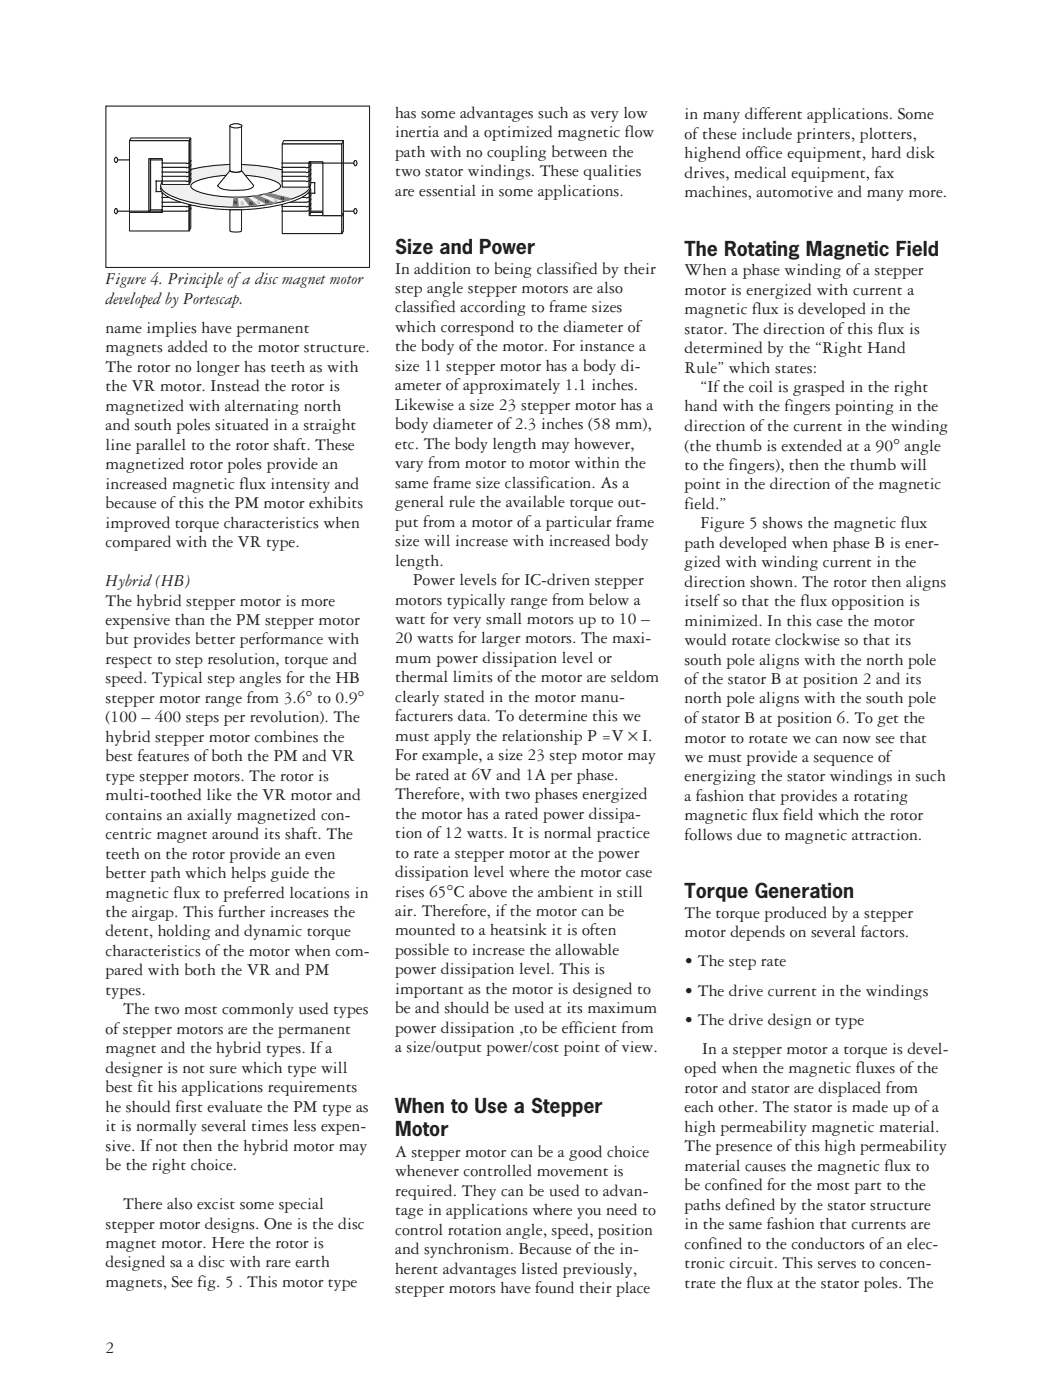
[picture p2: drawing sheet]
<svg xmlns="http://www.w3.org/2000/svg" width="210mm" height="279mm" viewBox="0 0 210 279" stroke-linecap="round" stroke-linejoin="round" font-family="sans-serif">
<defs><g id="words">
<g font-size="3.9" fill="#231f20">
<text x="78.7" y="50.6">Size and Power</text>
<text x="136.3" y="51">The Rotating Magnetic Field</text>
<text x="136.3" y="179">Torque Generation</text>
<text x="78.7" y="221.8">When to Use a Stepper</text>
<text x="78.7" y="226.4">Motor</text>
</g>
<g font-size="3.5" fill="#231f20">
<text x="78.7" y="23.5">has some advantages such as very low</text>
<text x="136.3" y="23.8">in many different applications. Some</text>
<text x="78.7" y="27.4">inertia and a optimized magnetic flow</text>
<text x="136.3" y="27.7">of these include printers, plotters,</text>
<text x="78.7" y="31.3">path with no coupling between the</text>
<text x="78.7" y="35.1">two stator windings. These qualities</text>
<text x="136.3" y="31.6">highend office equipment, hard disk</text>
<text x="136.3" y="35.4">drives, medical equipment, fax</text>
<text x="78.7" y="39">are essential in some applications.</text>
<text x="136.3" y="39.3">machines, automotive and many more.</text>
<text x="21" y="56.6">Figure 4. Principle of a disc magnet motor</text>
<text x="78.7" y="54.5">In addition to being classified by their</text>
<text x="78.7" y="58.4">step angle stepper motors are also</text>
<text x="136.3" y="54.9">When a phase winding of a stepper</text>
<text x="136.3" y="58.7">motor is energized with current a</text>
<text x="21" y="60.5">developed by Portescap.</text>
<text x="78.7" y="62.3">classified according to frame sizes</text>
<text x="136.3" y="62.6">magnetic flux is developed in the</text>
<text x="21" y="66.3">name implies have permanent</text>
<text x="21" y="70.2">magnets added to the motor structure.</text>
<text x="78.7" y="66.2">which correspond to the diameter of</text>
<text x="78.7" y="70">the body of the motor. For instance a</text>
<text x="136.3" y="66.5">stator. The direction of this flux is</text>
<text x="136.3" y="70.4">determined by the “Right Hand</text>
<text x="21" y="74.1">The rotor no longer has teeth as with</text>
<text x="21" y="78">the VR motor. Instead the rotor is</text>
<text x="78.7" y="73.9">size 11 stepper motor has a body di-</text>
<text x="78.7" y="77.8">ameter of approximately 1.1 inches.</text>
<text x="136.3" y="74.3">Rule” which states:</text>
<text x="21" y="81.9">magnetized with alternating north</text>
<text x="78.7" y="81.7">Likewise a size 23 stepper motor has a</text>
<text x="136.3" y="82">hand with the fingers pointing in the</text>
<text x="139.5" y="78.2">“If the coil is grasped in the right</text>
<text x="21" y="85.7">and south poles situated in a straight</text>
<text x="21" y="89.6">line parallel to the rotor shaft. These</text>
<text x="78.7" y="85.6">body diameter of 2.3 inches (58 mm),</text>
<text x="78.7" y="89.5">etc. The body length may however,</text>
<text x="136.3" y="85.9">direction of the current in the winding</text>
<text x="136.3" y="89.8">(the thumb is extended at a 90° angle</text>
<text x="21" y="93.5">magnetized rotor poles provide an</text>
<text x="78.7" y="93.3">vary from motor to motor within the</text>
<text x="136.3" y="93.7">to the fingers), then the thumb will</text>
<text x="21" y="97.4">increased magnetic flux intensity and</text>
<text x="21" y="101.3">because of this the PM motor exhibits</text>
<text x="78.7" y="97.2">same frame size classification. As a</text>
<text x="78.7" y="101.1">general rule the available torque out-</text>
<text x="136.3" y="97.5">point in the direction of the magnetic</text>
<text x="136.3" y="101.4">field.”</text>
<text x="21" y="105.2">improved torque characteristics when</text>
<text x="78.7" y="105">put from a motor of a particular frame</text>
<text x="139.5" y="105.3">Figure 5 shows the magnetic flux</text>
<text x="21" y="109">compared with the VR type.</text>
<text x="78.7" y="108.8">size will increase with increased body</text>
<text x="78.7" y="112.7">length.</text>
<text x="136.3" y="109.2">path developed when phase B is ener-</text>
<text x="136.3" y="113.1">gized with winding current in the</text>
<text x="21" y="116.8">Hybrid (HB)</text>
<text x="82.2" y="116.6">Power levels for IC-driven stepper</text>
<text x="136.3" y="116.9">direction shown. The rotor then aligns</text>
<text x="21" y="120.7">The hybrid stepper motor is more</text>
<text x="21" y="124.6">expensive than the PM stepper motor</text>
<text x="78.7" y="120.5">motors typically range from below a</text>
<text x="78.7" y="124.4">watt for very small motors up to 10 –</text>
<text x="136.3" y="120.8">itself so that the flux opposition is</text>
<text x="136.3" y="124.7">minimized. In this case the motor</text>
<text x="21" y="128.4">but provides better performance with</text>
<text x="78.7" y="128.2">20 watts for larger motors. The maxi-</text>
<text x="136.3" y="128.6">would rotate clockwise so that its</text>
<text x="21" y="132.3">respect to step resolution, torque and</text>
<text x="21" y="136.2">speed. Typical step angles for the HB</text>
<text x="78.7" y="132.1">mum power dissipation level or</text>
<text x="78.7" y="136">thermal limits of the motor are seldom</text>
<text x="136.3" y="132.5">south pole aligns with the north pole</text>
<text x="136.3" y="136.4">of the stator B at position 2 and its</text>
<text x="21" y="144">(100 – 400 steps per revolution). The</text>
<text x="21" y="140.1">stepper motor range from 3.6° to 0.9°</text>
<text x="78.7" y="139.9">clearly stated in the motor manu-</text>
<text x="78.7" y="143.8">facturers data. To determine this we</text>
<text x="136.3" y="140.2">north pole aligns with the south pole</text>
<text x="21" y="147.8">hybrid stepper motor combines the</text>
<text x="78.7" y="147.7">must apply the relationship P␣ =V ×␣ I.</text>
<text x="136.3" y="144.1">of stator B at position 6. To get the</text>
<text x="136.3" y="148">motor to rotate we can now see that</text>
<text x="21" y="151.7">best features of both the PM and VR</text>
<text x="21" y="155.6">type stepper motors. The rotor is</text>
<text x="78.7" y="151.5">For example, a size 23 step motor may</text>
<text x="78.7" y="155.4">be rated at 6V and 1A per phase.</text>
<text x="136.3" y="151.9">we must provide a sequence of</text>
<text x="136.3" y="155.8">energizing the stator windings in such</text>
<text x="21" y="159.5">multi-toothed like the VR motor and</text>
<text x="78.7" y="159.3">Therefore, with two phases energized</text>
<text x="136.3" y="159.6">a fashion that provides a rotating</text>
<text x="21" y="163.4">contains an axially magnetized con-</text>
<text x="21" y="167.3">centric magnet around its shaft. The</text>
<text x="78.7" y="163.2">the motor has a rated power dissipa-</text>
<text x="78.7" y="167.1">tion of 12 watts. It is normal practice</text>
<text x="136.3" y="163.5">magnetic flux field which the rotor</text>
<text x="136.3" y="167.4">follows due to magnetic attraction.</text>
<text x="21" y="171.1">teeth on the rotor provide an even</text>
<text x="78.7" y="171">to rate a stepper motor at the power</text>
<text x="21" y="175">better path which helps guide the</text>
<text x="21" y="178.9">magnetic flux to preferred locations in</text>
<text x="78.7" y="174.8">dissipation level where the motor case</text>
<text x="78.7" y="178.7">rises 65°C above the ambient in still</text>
<text x="21" y="182.8">the airgap. This further increases the</text>
<text x="78.7" y="182.6">air. Therefore, if the motor can be</text>
<text x="136.3" y="182.9">The torque produced by a stepper</text>
<text x="21" y="186.7">detent, holding and dynamic torque</text>
<text x="21" y="190.6">characteristics of the motor when com-</text>
<text x="78.7" y="186.4">mounted to a heatsink it is often</text>
<text x="78.7" y="190.3">possible to increase the allowable</text>
<text x="136.3" y="186.8">motor depends on several factors.</text>
<text x="21" y="194.4">pared with both the VR and PM</text>
<text x="78.7" y="194.2">power dissipation level. This is</text>
<text x="136.3" y="192.6">• The step rate</text>
<text x="21" y="198.3">types.</text>
<text x="24.5" y="202.2">The two most commonly used types</text>
<text x="78.7" y="198.1">important as the motor is designed to</text>
<text x="78.7" y="202">be and should be used at its maximum</text>
<text x="136.3" y="198.4">• The drive current in the windings</text>
<text x="21" y="206">of stepper motors are the permanent</text>
<text x="21" y="209.9">magnet and the hybrid types. If a</text>
<text x="78.7" y="205.9">power dissipation ,to be efficient from</text>
<text x="78.7" y="209.7">a size/output power/cost point of view.</text>
<text x="136.3" y="204.3">• The drive design or type</text>
<text x="21" y="213.8">designer is not sure which type will</text>
<text x="136.3" y="214">oped when the magnetic fluxes of the</text>
<text x="139.9" y="210.1">In a stepper motor a torque is devel-</text>
<text x="21" y="217.7">best fit his applications requirements</text>
<text x="21" y="221.6">he should first evaluate the PM type as</text>
<text x="136.3" y="217.9">rotor and stator are displaced from</text>
<text x="136.3" y="221.7">each other. The stator is made up of a</text>
<text x="21" y="225.5">it is normally several times less expen-</text>
<text x="136.3" y="225.6">high permeability magnetic material.</text>
<text x="21" y="229.3">sive. If not then the hybrid motor may</text>
<text x="21" y="233.2">be the right choice.</text>
<text x="78.7" y="230.6">A stepper motor can be a good choice</text>
<text x="136.3" y="229.5">The presence of this high permeability</text>
<text x="136.3" y="233.4">material causes the magnetic flux to</text>
<text x="78.7" y="234.5">whenever controlled movement is</text>
<text x="78.7" y="238.3">required. They can be used to advan-</text>
<text x="136.3" y="237.2">be confined for the most part to the</text>
<text x="21" y="244.9">stepper motor designs. One is the disc</text>
<text x="24.5" y="241">There also excist some special</text>
<text x="78.7" y="242.2">tage in applications where you need to</text>
<text x="136.3" y="241.1">paths defined by the stator structure</text>
<text x="136.3" y="245">in the same fashion that currents are</text>
<text x="21" y="248.8">magnet motor. Here the rotor is</text>
<text x="78.7" y="246.1">control rotation angle, speed, position</text>
<text x="78.7" y="249.9">and synchronism. Because of the in-</text>
<text x="136.3" y="248.9">confined to the conductors of an elec-</text>
<text x="21" y="252.6">designed sa a disc with rare earth</text>
<text x="21" y="256.5">magnets, See fig. 5 . This motor type</text>
<text x="78.7" y="253.8">herent advantages listed previously,</text>
<text x="78.7" y="257.7">stepper motors have found their place</text>
<text x="136.3" y="252.8">tronic circuit. This serves to concen-</text>
<text x="136.3" y="256.6">trate the flux at the stator poles. The</text>
<text x="21" y="269.7">2</text>
</g>
<g font-size=".9">
<text x="46.6" y="40.7">N</text>
<text x="49.7" y="40.9">N</text>
<text x="52.8" y="40.5">N</text>
<text x="56" y="39.9">N</text>
</g>
<g font-size=".9" fill="#808080">
<text x="47.9" y="40.8">S</text>
<text x="51.2" y="40.7">S</text>
<text x="54.6" y="40.4">S</text>
</g>
</g></defs>
<path d="M21.1 21.1h52.5v32.2h-52.5z" fill="none" stroke="#000" stroke-width=".2"/>
<path d="M23.3 31.9h9M31.1 38.2h1.2M61.8 42.1h9" fill="none" stroke="#000" stroke-width=".21"/>
<g fill="#fff" stroke="#000" stroke-width=".2">
<path d="M61.9 42.4h2.4v.6h-2.7z"/>
<path d="M61.9 37.6v4.8l-.3 .6v-4.8z"/>
<path d="M56.2 38.6h5.4v4.4h6.5v3.6h-11.9z"/>
</g>
<g fill="none" stroke="#000" stroke-width=".21">
<path d="M32.3 39.4h4.8M32.3 38.5h4.8M38 37.8a.96 .96 0 0 1-1 .7M38 38.8a.96 .96 0 0 1-1 .7M38 39.6a.96 .96 0 0 1-1 .7M56.1 39.4h4.8M61.9 38.8a.96 .96 0 0 1-1 .7M61.9 39.6a.96 .96 0 0 1-1 .7M32.3 40.3h4.8M32.3 41.1h4.8M32.3 42.1h4.8M38 40.6a.96 .96 0 0 1-1 .6"/>
<path d="M38 41.4a.96 .96 0 0 1-1 .7M56.1 40.3h4.8M56.1 41.1h4.8M56.1 42.1h4.8M61.9 40.6a.96 .96 0 0 1-1 .6M61.9 41.4a.96 .96 0 0 1-1 .7"/>
</g>
<path d="M37.7 37.9h.3v.4v7.1l-.3 .6zM25.8 42.4h6.5v-4.5h5.4v8.1h-11.9zM30 41.8h2.3v.6h-2.6z" fill="none" stroke="#000" stroke-width=".2"/>
<path d="M32.4 36.6a14.2 14.2 0 0 1 6.3-2.4 39.9 39.9 0 0 1 20.2 1.1 5.3 5.3 0 0 1 2.8 1.8 1.5 1.5 0 0 1-1 1.9 27.1 27.1 0 0 1-12.1 2.7 35 35 0 0 1-14.8-2.3 2.75 2.75 0 0 1-1.9-1.8l.2-.5z" fill="#fff"/>
<path d="M32.5 36.6a14 14 0 0 1 6.2-2.5 39.1 39.1 0 0 1 20.2 1.1 5.3 5.3 0 0 1 2.8 1.9 1.53 1.53 0 0 1-1 1.9 26.7 26.7 0 0 1-12.1 2.8 34.3 34.3 0 0 1-14.7-2.3 2.76 2.76 0 0 1-1.9-1.9l.1-.5z" fill="none" stroke="#000" stroke-width=".2"/>
<path d="M32.4 36.1a14.2 14.2 0 0 1 6.3-2.5 39.9 39.9 0 0 1 20.2 1.1 5.3 5.3 0 0 1 2.8 1.8 1.5 1.5 0 0 1-1 2 27.1 27.1 0 0 1-12.1 2.7 35 35 0 0 1-14.8-2.3 2.75 2.75 0 0 1-1.9-1.9l.2-.5z" fill="#efefef"/>
<path d="M32.5 36.1a14 14 0 0 1 6.2-2.5 39.1 39.1 0 0 1 20.2 1.1 5.3 5.3 0 0 1 2.8 1.8 1.53 1.53 0 0 1-1 2 26.7 26.7 0 0 1-12.1 2.8 34.3 34.3 0 0 1-14.7-2.4 2.76 2.76 0 0 1-1.9-1.9l.1-.5z" fill="none" stroke="#000" stroke-width=".2"/>
<g fill="#fff" stroke="#000" stroke-width=".2">
<path d="M56.2 28.7h11.9v14.3h-3.8v-10.8h-2.7v5.1h-5.4z"/>
<path d="M56.5 28h11.9l-.3 .7h-11.9z"/>
<path d="M68.4 28v18l-.3 .6v-17.9z"/>
<path d="M61.6 32.2h.3v1.5v3.1l-.3 .5z"/>
</g>
<path d="M68.4 42.4l-.3 .6" fill="none" stroke="#000" stroke-width=".2"/>
<path d="M25.8 28h11.9v8.8h-5.4v-5.2h-2.6v10.8h-3.9z" fill="#fff" stroke="#000" stroke-width=".2"/>
<path d="M26.1 27.5h11.9l-.3 .5h-11.9z" fill="none" stroke="#000" stroke-width=".2"/>
<path d="M38.1 36.8a9.6 9.6 0 0 1 4.9-1.6 26.3 26.3 0 0 1 11.8 .9l1 .7 .1 .3a2.34 2.34 0 0 1-1.8 1.2 26.9 26.9 0 0 1-15.1-.3l-.9-.6-.2-.3z" fill="#fff"/>
<path d="M38 27.5v8.6l-.3 .7v-8.8zM38.1 36.8a9.4 9.4 0 0 1 4.9-1.7 25.4 25.4 0 0 1 11.8 1l1 .7 .1 .3a2.34 2.34 0 0 1-1.9 1.2 26 26 0 0 1-14.9-.2l-1-.7-.1-.3z" fill="none" stroke="#000" stroke-width=".2"/>
<path d="M45.8 25.1a2.03 2.03 0 0 1 2.3 .1v8a.84 .84 0 0 1-.2 1 .84 .84 0 0 1-.9 .1l-1.2-.3z" fill="#fff" stroke="#000" stroke-width=".2"/>
<path d="M45.8 24.9l1.2-.2 .9 .1 .4 .3a2.35 2.35 0 0 1-2.6 0z" fill="#fff"/>
<path d="M45.9 24.9l1.1-.2a1.34 1.34 0 0 1 1.2 .4 1.95 1.95 0 0 1-2.4 0z" fill="none" stroke="#000" stroke-width=".2"/>
<path d="M45.8 41.8h2.3v4.2a2.58 2.58 0 0 1-2.3 0z" fill="#fff" stroke="#000" stroke-width=".2"/>
<path d="M46.5 39.2h.9l.2 2.1h-1.3z" fill="#808080"/>
<g fill="#808080" stroke="#808080" stroke-width=".2">
<path d="M48.4 39.2h.8l2.1 1.8-1.5 .1z"/>
<path d="M50.2 39.1l1.1-.1 3.4 1.5-1.4 .3z"/>
<path d="M52.4 38.7a5.5 5.5 0 0 1 3.5 .4l2.3 .5-1.5 .5z"/>
</g>
<path d="M45.8 34a2.59 2.59 0 0 0 2.3 .1l2.4 2.8a.78 .78 0 0 1-.9 .8l-.6 .1a11.7 11.7 0 0 1-5.2-.4l-.5-.4z" fill="#fff" stroke="#000" stroke-width=".2"/>
<path d="M56.1 33.3h4.8M56.1 32.5h14.7M61.9 32.8a.96 .96 0 0 1-1 .7" fill="none" stroke="#000" stroke-width=".21"/>
<circle cx="70.8" cy="32.5" r=".31" fill="#fff"/>
<path d="M70.6 32.1a.45 .45 0 0 1 .5 .4 .45 .45 0 0 1-.5 .5 .7 .7 0 0 1 0-.9z" fill="none" stroke="#000" stroke-width=".21"/>
<circle cx="70.8" cy="42.1" r=".31" fill="#fff"/>
<path d="M32.3 32.5h4.8M38 31.9a.96 .96 0 0 1-1 .7M70.6 41.6a.45 .45 0 0 1 .5 .5 .45 .45 0 0 1-.5 .4 .7 .7 0 0 1 0-.9z" fill="none" stroke="#000" stroke-width=".21"/>
<circle cx="23.1" cy="31.9" r=".31" fill="#fff"/>
<path d="M23 31.4a.45 .45 0 0 1 .4 .5 .45 .45 0 0 1-.4 .4 .7 .7 0 0 1 0-.9z" fill="none" stroke="#000" stroke-width=".21"/>
<circle cx="23.1" cy="42.1" r=".31" fill="#fff"/>
<g fill="none" stroke="#000" stroke-width=".21">
<path d="M32.3 34.3h4.8M32.3 35.1h4.8M32.3 36.1h4.8M32.3 33.3h4.8M38 32.8a.96 .96 0 0 1-1 .7M38 33.7a.96 .96 0 0 1-1 .7M38 34.6a.96 .96 0 0 1-1 .6M38 35.5a.96 .96 0 0 1-1 .7M56.1 34.3h4.8M56.1 35.1h4.8M56.1 36.1h4.8M61.8 36.4h.9v2.1h-1.2"/>
<path d="M61.9 33.7a.96 .96 0 0 1-1 .7M61.9 34.6a.96 .96 0 0 1-1 .6M61.9 35.5a.96 .96 0 0 1-1 .7M23 41.6a.45 .45 0 0 1 .4 .5 .45 .45 0 0 1-.4 .4 .7 .7 0 0 1 0-.9z"/>
</g>
<path d="M29.7 31.6l.3 .1v10.1l-.3 .6z" fill="#fff" stroke="#000" stroke-width=".2"/>
<path d="M32.3 36.1h-1.2v2.1M23.3 42.1h9" fill="none" stroke="#000" stroke-width=".21"/>
<use href="#words"/>
</svg>
